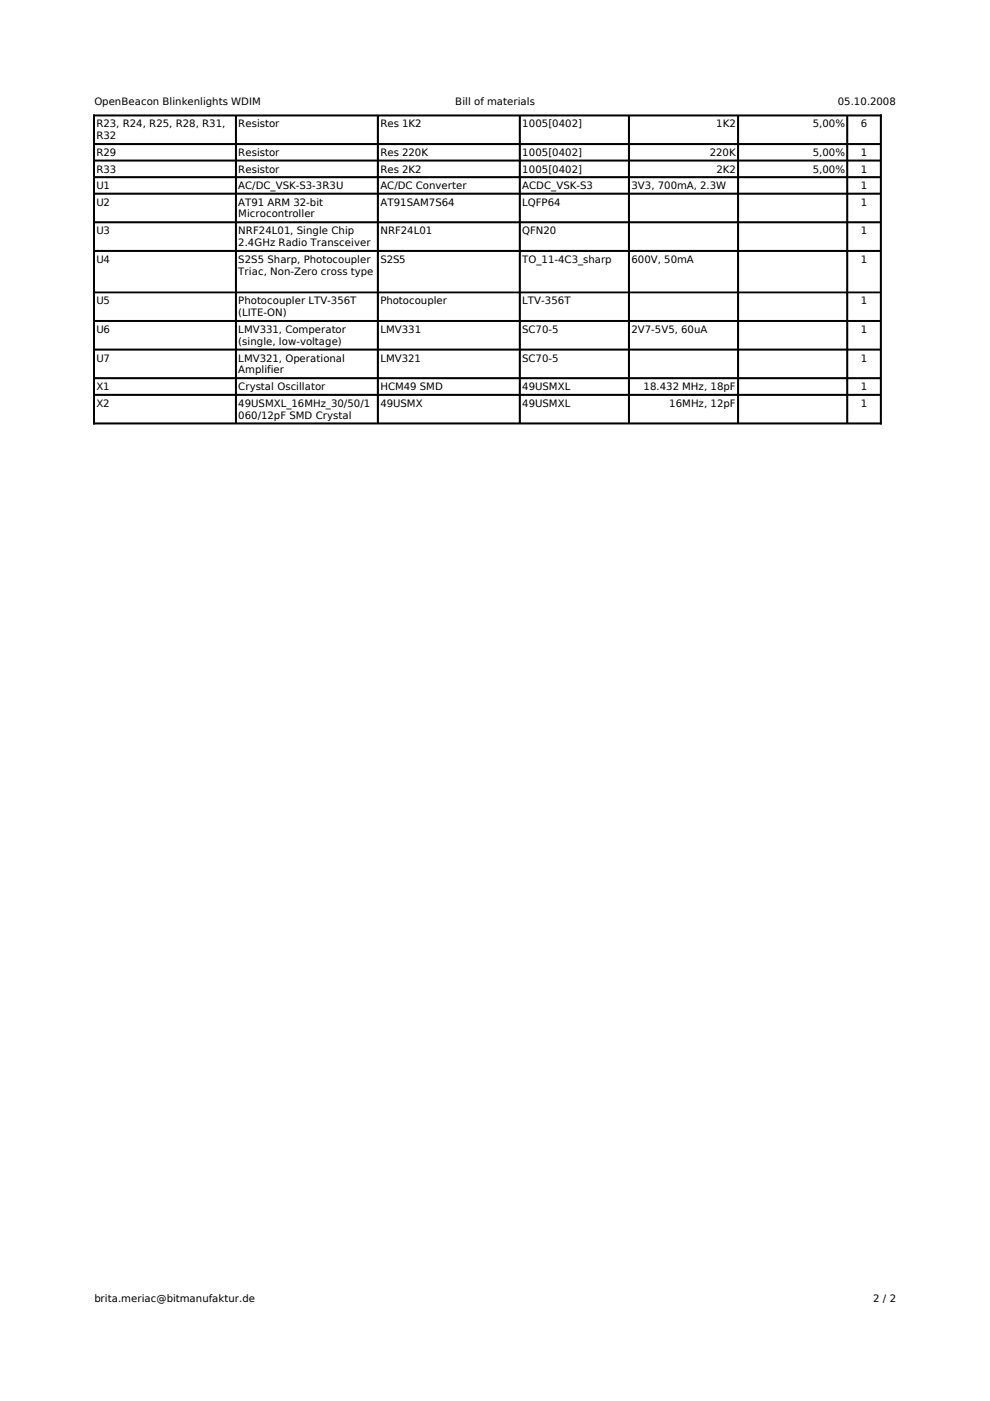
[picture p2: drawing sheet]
<svg xmlns="http://www.w3.org/2000/svg" width="210mm" height="297mm" viewBox="0 0 210 297" stroke-linecap="round" stroke-linejoin="round" font-family="sans-serif">
<defs><g id="words">
<g font-size="2.2">
<text x="20" y="22.3">OpenBeacon Blinkenlights WDIM</text>
<text x="96.5" y="22.3">Bill of materials</text>
<text x="177.6" y="22.3">05.10.2008</text>
<text x="20.4" y="27">R23, R24, R25, R28, R31,</text>
<text x="20.4" y="29.5">R32</text>
<text x="50.5" y="27">Resistor</text>
<text x="80.6" y="27">Res 1K2</text>
<text x="110.7" y="27">1005[0402]</text>
<text x="151.8" y="27">1K2</text>
<text x="172.3" y="27">5,00%</text>
<text x="182.5" y="27">6</text>
<text x="20.4" y="33.1">R29</text>
<text x="50.5" y="33.1">Resistor</text>
<text x="80.6" y="33.1">Res 220K</text>
<text x="110.7" y="33.1">1005[0402]</text>
<text x="150.5" y="33.1">220K</text>
<text x="172.3" y="33.1">5,00%</text>
<text x="182.5" y="33.1">1</text>
<text x="20.4" y="36.6">R33</text>
<text x="20.4" y="40.1">U1</text>
<text x="50.5" y="40.1">AC/DC_VSK-S3-3R3U</text>
<text x="50.5" y="36.6">Resistor</text>
<text x="80.6" y="36.6">Res 2K2</text>
<text x="80.6" y="40.1">AC/DC Converter</text>
<text x="110.7" y="36.6">1005[0402]</text>
<text x="110.7" y="40.1">ACDC_VSK-S3</text>
<text x="133.9" y="40.1">3V3, 700mA, 2.3W</text>
<text x="151.9" y="36.6">2K2</text>
<text x="172.3" y="36.6">5,00%</text>
<text x="182.5" y="36.6">1</text>
<text x="182.5" y="40.1">1</text>
<text x="20.4" y="43.6">U2</text>
<text x="50.5" y="43.6">AT91 ARM 32-bit</text>
<text x="50.5" y="46.1">Microcontroller</text>
<text x="80.6" y="43.6">AT91SAM7S64</text>
<text x="110.7" y="43.6">LQFP64</text>
<text x="182.5" y="43.6">1</text>
<text x="20.4" y="49.7">U3</text>
<text x="50.5" y="49.7">NRF24L01, Single Chip</text>
<text x="50.5" y="52.2">2.4GHz Radio Transceiver</text>
<text x="80.6" y="49.7">NRF24L01</text>
<text x="110.7" y="49.7">QFN20</text>
<text x="182.5" y="49.7">1</text>
<text x="20.4" y="55.7">U4</text>
<text x="50.5" y="55.7">S2S5 Sharp, Photocoupler</text>
<text x="50.5" y="58.2">Triac, Non-Zero cross type</text>
<text x="80.6" y="55.7">S2S5</text>
<text x="110.7" y="55.7">TO_11-4C3_sharp</text>
<text x="133.9" y="55.7">600V, 50mA</text>
<text x="182.5" y="55.7">1</text>
<text x="20.4" y="64.5">U5</text>
<text x="50.5" y="64.5">Photocoupler LTV-356T</text>
<text x="80.6" y="64.5">Photocoupler</text>
<text x="110.7" y="64.5">LTV-356T</text>
<text x="182.5" y="64.5">1</text>
<text x="20.4" y="70.6">U6</text>
<text x="50.5" y="67">(LITE-ON)</text>
<text x="50.5" y="70.6">LMV331, Comperator</text>
<text x="80.6" y="70.6">LMV331</text>
<text x="110.7" y="70.6">SC70-5</text>
<text x="133.9" y="70.6">2V7-5V5, 60uA</text>
<text x="182.5" y="70.6">1</text>
<text x="20.4" y="76.7">U7</text>
<text x="50.5" y="73.1">(single, low-voltage)</text>
<text x="50.5" y="76.7">LMV321, Operational</text>
<text x="80.6" y="76.7">LMV321</text>
<text x="110.7" y="76.7">SC70-5</text>
<text x="182.5" y="76.7">1</text>
<text x="20.4" y="82.7">X1</text>
<text x="50.5" y="79.2">Amplifier</text>
<text x="50.5" y="82.7">Crystal Oscillator</text>
<text x="80.6" y="82.7">HCM49 SMD</text>
<text x="110.7" y="82.7">49USMXL</text>
<text x="136.5" y="82.7">18.432 MHz, 18pF</text>
<text x="182.5" y="82.7">1</text>
<text x="20.4" y="86.2">X2</text>
<text x="50.5" y="86.2">49USMXL_16MHz_30/50/1</text>
<text x="50.5" y="88.8">060/12pF SMD Crystal</text>
<text x="80.6" y="86.2">49USMX</text>
<text x="110.7" y="86.2">49USMXL</text>
<text x="141.9" y="86.2">16MHz, 12pF</text>
<text x="182.5" y="86.2">1</text>
<text x="20" y="276.2">brita.meriac@bitmanufaktur.de</text>
<text x="185.1" y="276.2">2 / 2</text>
</g>
</g></defs>
<g fill="#000" stroke="#000" stroke-width=".21">
<path d="M19.8 24.4h167.1v.2h-167.1z" fill-rule="evenodd"/>
<path d="M19.8 24.4h.2v65.5h-.2z" fill-rule="evenodd"/>
<path d="M20 30.4h166.7v.3h-166.7z" fill-rule="evenodd"/>
<path d="M20 33.9h166.7v.2h-166.7z" fill-rule="evenodd"/>
<path d="M20 37.5h166.7v.2h-166.7z" fill-rule="evenodd"/>
<path d="M49.9 24.6h.2v65h-.2z" fill-rule="evenodd"/>
<path d="M80 24.6h.2v65h-.2z" fill-rule="evenodd"/>
<path d="M110.1 24.6h.2v65h-.2z" fill-rule="evenodd"/>
<path d="M133.2 24.6h.3v65h-.3z" fill-rule="evenodd"/>
<path d="M156.4 24.6h.2v65h-.2z" fill-rule="evenodd"/>
<path d="M179.5 24.6h.2v65h-.2z" fill-rule="evenodd"/>
<path d="M186.7 24.4h.2v65.5h-.2z" fill-rule="evenodd"/>
<path d="M20 41h166.7v.2h-166.7z" fill-rule="evenodd"/>
<path d="M20 47h166.7v.2h-166.7z" fill-rule="evenodd"/>
<path d="M20 53.1h166.7v.2h-166.7z" fill-rule="evenodd"/>
<path d="M20 61.9h166.7v.2h-166.7z" fill-rule="evenodd"/>
<path d="M20 67.9h166.7v.3h-166.7z" fill-rule="evenodd"/>
<path d="M20 74h166.7v.2h-166.7z" fill-rule="evenodd"/>
<path d="M19.8 89.7h167.1v.2h-167.1z" fill-rule="evenodd"/>
<path d="M20 80.1h166.7v.2h-166.7z" fill-rule="evenodd"/>
<path d="M20 83.6h166.7v.2h-166.7z" fill-rule="evenodd"/>
</g>
<use href="#words"/>
</svg>
